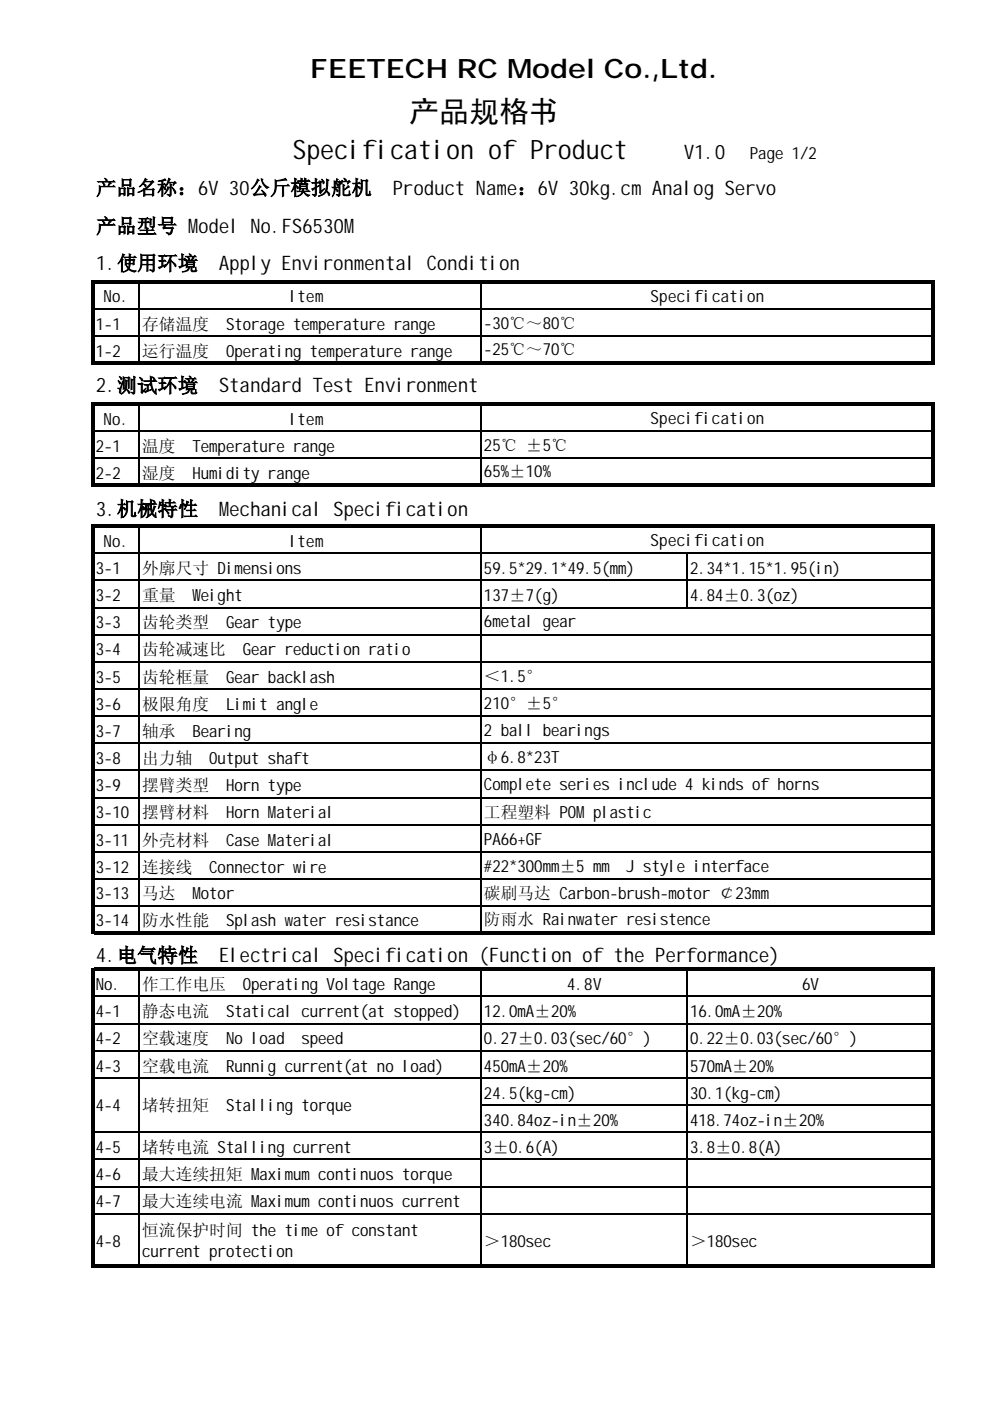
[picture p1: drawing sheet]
<svg xmlns="http://www.w3.org/2000/svg" width="210mm" height="297mm" viewBox="0 0 210 297" stroke-linecap="round" stroke-linejoin="round" font-family="sans-serif">
<defs><g id="words">
<text font-size="6.3" x="86.8" y="25.8">产品规格书</text>
<g font-size="5.7">
<text x="65.8" y="16.5">FEETECH RC Model Co.,Ltd.</text>
<text x="62.1" y="33.6">Specification of Product</text>
</g>
<g font-size="4.2">
<text x="145" y="33.6">V1.0</text>
<text x="20.4" y="41.3">产品名称：6V 30公斤模拟舵机</text>
<text x="83.3" y="41.3">Product Name：6V 30kg.cm Analog Servo</text>
<text x="20.4" y="49.4">产品型号 Model No.FS6530M</text>
<text x="20.4" y="57.3">1.使用环境</text>
<text x="46.5" y="57.3">Apply Environmental Condition</text>
<text x="20.4" y="83.2">2.测试环境</text>
<text x="46.5" y="83.2">Standard Test Environment</text>
<text x="20.4" y="109.3">3.机械特性</text>
<text x="46.5" y="109.3">Mechanical Specification</text>
<text x="20.4" y="204">4.电气特性</text>
<text x="46.5" y="204">Electrical Specification (Function of the Performance)</text>
</g>
<g font-size="3.6">
<text x="159" y="33.6">Page 1/2</text>
<text x="21.9" y="64.1">No.</text>
<text x="61.2" y="64.1">Item</text>
<text x="137.9" y="64">Specification</text>
<text x="20.3" y="69.9">1-1</text>
<text x="30.1" y="69.9">存储温度</text>
<text x="47.9" y="69.9">Storage temperature range</text>
<text x="102.6" y="69.7">-30℃～80℃</text>
<text x="20.3" y="75.6">1-2</text>
<text x="30.1" y="75.6">运行温度</text>
<text x="47.9" y="75.6">Operating temperature range</text>
<text x="102.6" y="75.3">-25℃～70℃</text>
<text x="137.9" y="89.9">Specification</text>
<text x="20.3" y="95.8">2-1</text>
<text x="21.9" y="90">No.</text>
<text x="30.1" y="95.8">温度</text>
<text x="40.8" y="95.8">Temperature range</text>
<text x="61.2" y="90">Item</text>
<text x="102.6" y="95.6">25℃ ±5℃</text>
<text x="20.3" y="101.5">2-2</text>
<text x="30.1" y="101.5">湿度</text>
<text x="40.8" y="101.5">Humidity range</text>
<text x="102.6" y="101.2">65%±10%</text>
<text x="21.9" y="115.9">No.</text>
<text x="61.2" y="115.9">Item</text>
<text x="137.9" y="115.8">Specification</text>
<text x="20.3" y="121.7">3-1</text>
<text x="30.1" y="121.7">外廓尺寸 Dimensions</text>
<text x="102.6" y="121.7">59.5*29.1*49.5(mm)</text>
<text x="146.3" y="121.7">2.34*1.15*1.95(in)</text>
<text x="20.3" y="127.5">3-2</text>
<text x="30.1" y="127.5">重量</text>
<text x="40.8" y="127.5">W</text>
<text x="42.6" y="127.5">eight</text>
<text x="102.6" y="127.5">137±7(g)</text>
<text x="146.3" y="127.5">4.84±0.3(oz)</text>
<text x="20.3" y="133.2">3-3</text>
<text x="30.1" y="133.2">齿轮类型</text>
<text x="47.9" y="133.2">Gear type</text>
<text x="102.6" y="133">6metal gear</text>
<text x="20.3" y="139">3-4</text>
<text x="30.1" y="139">齿轮减速比</text>
<text x="51.5" y="139">Gear reduction ratio</text>
<text x="20.3" y="144.7">3-5</text>
<text x="30.1" y="144.7">齿轮框量</text>
<text x="47.9" y="144.7">Gear backlash</text>
<text x="102.6" y="144.6">＜1.5°</text>
<text x="20.3" y="150.5">3-6</text>
<text x="30.1" y="150.5">极限角度</text>
<text x="47.9" y="150.5">Limit angle</text>
<text x="102.6" y="150.3">210°±5°</text>
<text x="20.3" y="156.2">3-7</text>
<text x="20.3" y="162">3-8</text>
<text x="30.1" y="156.2">轴承</text>
<text x="30.1" y="162">出力轴</text>
<text x="40.8" y="156.2">Bearing</text>
<text x="44.4" y="162">Output shaft</text>
<text x="102.6" y="161.8">φ6.8*23T</text>
<text x="102.6" y="156.1">2 ball bearings</text>
<text x="20.3" y="167.8">3-9</text>
<text x="30.1" y="167.8">摆臂类型</text>
<text x="47.9" y="167.8">Horn type</text>
<text x="102.6" y="167.6">Complete series include 4 kinds of horns</text>
<text x="20.3" y="173.5">3-10</text>
<text x="30.1" y="173.5">摆臂材料</text>
<text x="47.9" y="173.5">Horn Material</text>
<text x="102.6" y="173.3">工程塑料 POM plastic</text>
<text x="20.3" y="179.3">3-11</text>
<text x="30.1" y="179.3">外壳材料</text>
<text x="47.9" y="179.3">Case Material</text>
<text x="102.6" y="179.1">PA66+GF</text>
<text x="20.3" y="185">3-12</text>
<text x="30.1" y="185">连接线</text>
<text x="44.4" y="185">Connector wire</text>
<text x="102.6" y="184.9">#22*300mm±5 mm J style interface</text>
<text x="20.3" y="190.7">3-13</text>
<text x="30.1" y="190.7">马达</text>
<text x="40.8" y="190.7">Motor</text>
<text x="102.6" y="190.5">碳刷马达 Carbon-brush-motor ￠23mm</text>
<text x="20.3" y="196.4">3-14</text>
<text x="30.1" y="196.4">防水性能</text>
<text x="47.9" y="196.4">Splash water resistance</text>
<text x="102.6" y="196">防雨水 Rainwater resistence</text>
<text x="20.3" y="209.9">No.</text>
<text x="30.1" y="209.9">作工作电压</text>
<text x="51.5" y="209.9">Operating Voltage Range</text>
<text x="95.9" y="205.5">工</text>
<text x="120.2" y="209.9">4.8V</text>
<text x="170.1" y="209.9">6V</text>
<text x="20.3" y="215.7">4-1</text>
<text x="30.1" y="215.7">静态电流</text>
<text x="47.9" y="215.7">Statical current(at stopped)</text>
<text x="102.6" y="215.7">12.0mA±20%</text>
<text x="146.3" y="215.7">16.0mA±20%</text>
<text x="20.3" y="221.4">4-2</text>
<text x="30.1" y="221.4">空载速度</text>
<text x="47.9" y="221.4">No load</text>
<text x="63.9" y="221.4">speed</text>
<text x="102.6" y="221.4">0.27±0.03(sec/60°)</text>
<text x="146.3" y="221.4">0.22±0.03(sec/60°)</text>
<text x="20.3" y="227.2">4-3</text>
<text x="30.1" y="227.2">空载电流</text>
<text x="47.9" y="227.2">Runnig current(at no load)</text>
<text x="102.6" y="227.2">450mA±20%</text>
<text x="146.3" y="227.2">570mA±20%</text>
<text x="102.6" y="232.9">24.5(kg-cm)</text>
<text x="146.3" y="232.9">30.1(kg-cm)</text>
<text x="20.3" y="235.7">4-4</text>
<text x="30.1" y="235.7">堵转扭矩</text>
<text x="47.9" y="235.7">Stalling torque</text>
<text x="102.6" y="238.7">340.84oz-in±20%</text>
<text x="146.3" y="238.7">418.74oz-in±20%</text>
<text x="20.3" y="244.5">4-5</text>
<text x="30.1" y="244.5">堵转电流 Stalling current</text>
<text x="102.6" y="244.5">3±0.6(A)</text>
<text x="146.3" y="244.5">3.8±0.8(A)</text>
<text x="20.3" y="250.2">4-6</text>
<text x="30.1" y="250.2">最大连续扭矩 Maximum continuos torque</text>
<text x="20.3" y="256">4-7</text>
<text x="30.1" y="256">最大连续电流 Maximum continuos current</text>
<text x="30.1" y="262.2">恒流保护时间 the time of constant</text>
<text x="20.3" y="264.4">4-8</text>
<text x="30.1" y="266.6">current protection</text>
<text x="102.6" y="264.4">＞180sec</text>
<text x="146.3" y="264.4">＞180sec</text>
</g>
</g></defs>
<g fill="#000">
<path d="M19.3 59.4h.7v17.9h-.7zM20 59.4h178.1v.7h-178.1zM20 76.7h178.1v.6h-178.1zM197.4 60.1h.7v17.2h-.7zM20 85.3h178.1v.7h-178.1zM19.3 85.3h.7v17.9h-.7zM20 102.6h178.1v.6h-178.1zM20 111.2h178.1v.7h-178.1zM197.4 86h.7v17.2h-.7zM19.3 111.2h.7v86.9h-.7zM20 197.4h178.1v.7h-178.1zM197.4 111.9h.7v86.2h-.7z"/>
<path d="M20 205.2h178.1v.7h-178.1zM19.3 205.2h.7v63.6h-.7zM20 268.1h178.1v.7h-178.1zM197.4 205.9h.7v62.9h-.7z"/>
</g>
<g fill="none" stroke="#000" stroke-width=".34">
<path d="M20 65.5h177.4M20 71.2h177.4M29.5 60.1v16.6M101.9 60.1v16.6M20 91.4h177.4M20 97.1h177.4M29.5 86v16.6M101.9 86v16.6M20 117.3h177.4M29.5 111.9v85.5M101.9 111.9v85.5M145.6 117.5v11.5"/>
<path d="M20 123h177.4M20 128.8h177.4M20 134.6h177.4M20 140.3h177.4M20 146.1h177.4M20 151.8h177.4M20 157.6h177.4M20 163.4h177.4M20 169.1h177.4M20 174.9h177.4M20 180.6h177.4M20 186.4h177.4"/>
<path d="M20 192.1h177.4M20 211.3h177.4M20 217h177.4M29.5 205.9v62.2M101.9 205.9v62.2M145.6 205.9v62.2M20 222.8h177.4M20 228.5h177.4M102.1 234.3h95.3M20 240.1h177.4M20 245.8h177.4M20 251.6h177.4"/>
<path d="M20 257.3h177.4"/>
</g>
<use href="#words"/>
</svg>
